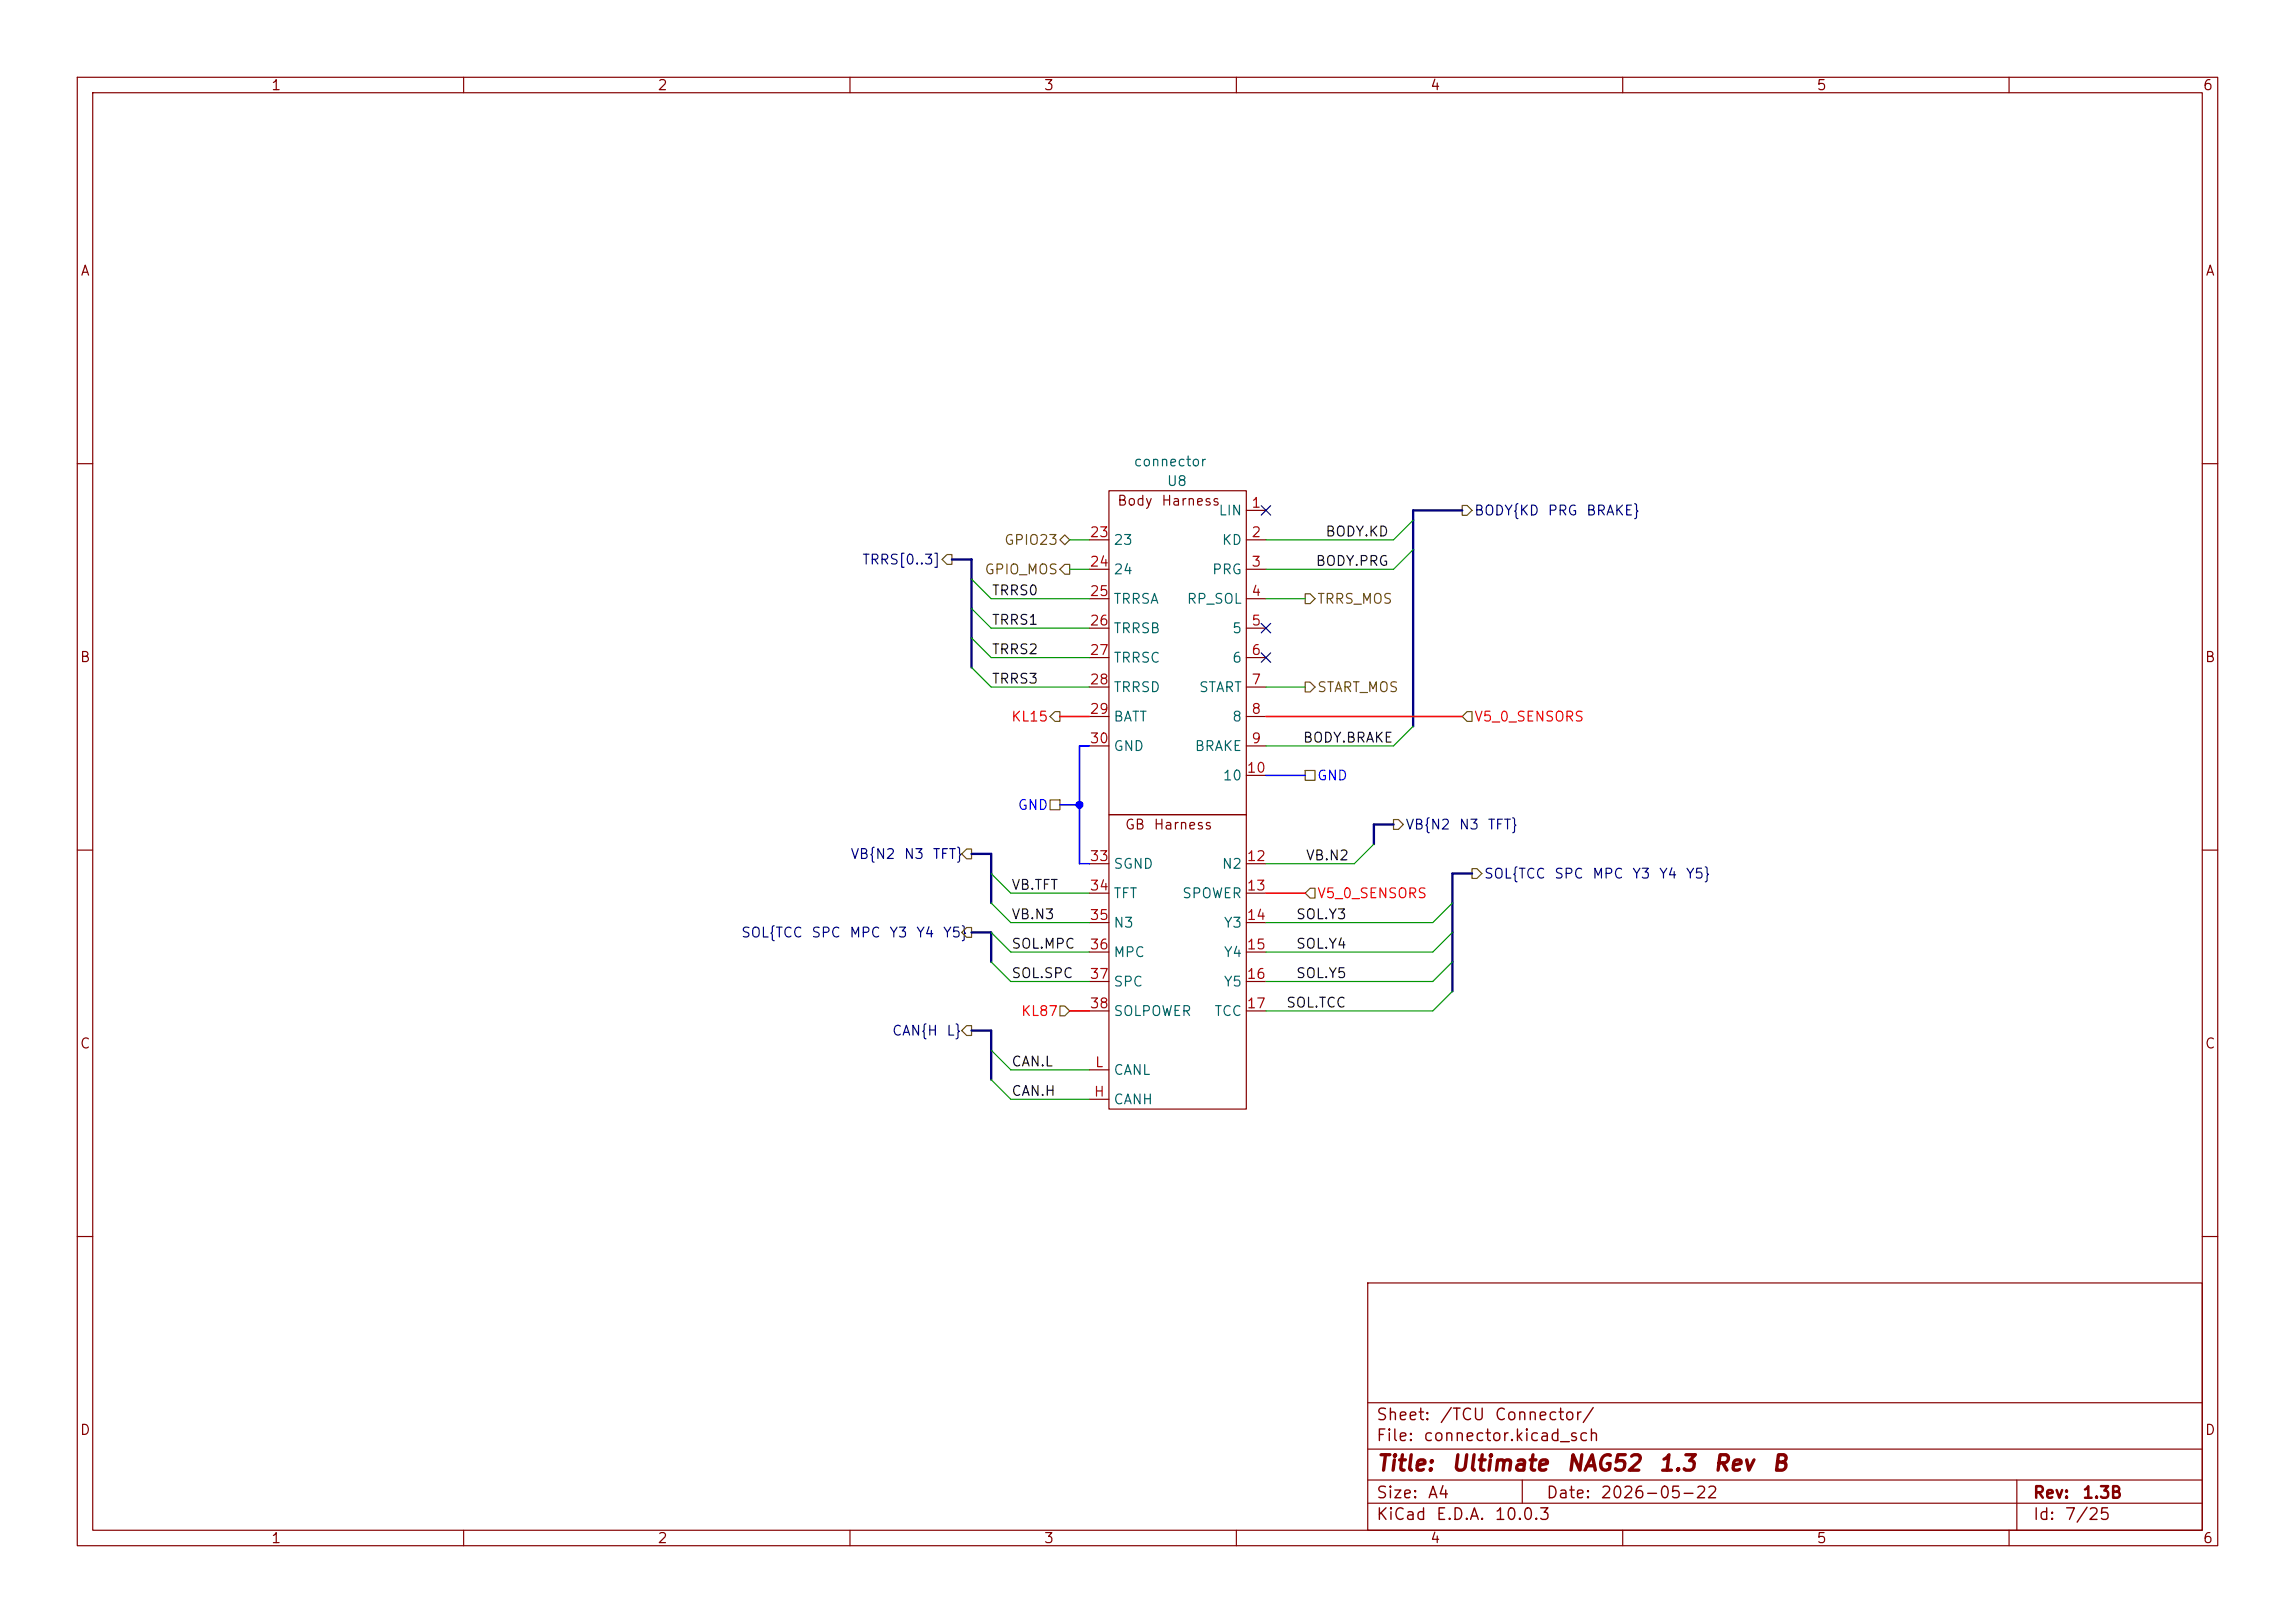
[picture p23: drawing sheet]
<svg xmlns="http://www.w3.org/2000/svg" width="297mm" height="210mm" viewBox="0 0 297 210" stroke-linecap="round" stroke-linejoin="round" font-family="sans-serif">
<defs><g id="words">
<g font-size="2" fill="#840000">
<text x="178" y="190.8">Title:</text>
<text x="187.7" y="190.8">Ultimate</text>
<text x="202.6" y="190.8">NAG52</text>
<text x="214.5" y="190.8">1.3</text>
<text x="221.6" y="190.8">Rev</text>
<text x="229.2" y="190.8">B</text>
</g>
<g font-size="1.5" fill="#840000">
<text x="178" y="184.2">Sheet:</text>
<text x="186.2" y="184.2">/TCU</text>
<text x="193.3" y="184.2">Connector/</text>
<text x="178" y="186.9">File:</text>
<text x="184.1" y="186.9">connector.kicad_sch</text>
<text x="178" y="197.1">KiCad</text>
<text x="178" y="194.3">Size:</text>
<text x="184.7" y="194.3">A4</text>
<text x="185.7" y="197.1">E.D.A.</text>
<text x="193.3" y="197.1">10.0.3</text>
<text x="200" y="194.3">Date:</text>
<text x="207" y="194.3">2026-05-22</text>
<text x="263" y="194.3">Rev:</text>
<text x="263" y="197.1">Id:</text>
<text x="267.1" y="197.1">7/25</text>
<text x="269.4" y="194.3">1.3B</text>
</g>
<g font-size="1.3" fill="#840000">
<text x="35" y="12">1</text>
<text x="85" y="12">2</text>
<text x="135" y="12">3</text>
<text x="185" y="12">4</text>
<text x="235" y="12">5</text>
<text x="285" y="12">6</text>
<text x="10.3" y="36">A</text>
<text x="285.3" y="36">A</text>
<text x="144.5" y="65.7">Body</text>
<text x="150.2" y="65.7">Harness</text>
<text x="10.3" y="86">B</text>
<text x="285.3" y="86">B</text>
<text x="145.5" y="107.7">GB</text>
<text x="149.2" y="107.7">Harness</text>
<text x="10.3" y="136">C</text>
<text x="285.3" y="136">C</text>
<text x="10.3" y="186">D</text>
<text x="285.3" y="186">D</text>
<text x="35" y="200">1</text>
<text x="85" y="200">2</text>
<text x="135" y="200">3</text>
<text x="185" y="200">4</text>
<text x="235" y="200">5</text>
<text x="285" y="200">6</text>
</g>
<g font-size="1.3" fill="#006464">
<text x="146.6" y="60.7">connector</text>
<text x="150.9" y="63.2">U8</text>
<text x="144" y="70.8">23</text>
<text x="157.6" y="67">LIN</text>
<text x="158" y="70.8">KD</text>
<text x="144" y="74.6">24</text>
<text x="156.8" y="74.6">PRG</text>
<text x="144" y="78.4">TRRSA</text>
<text x="144" y="82.3">TRRSB</text>
<text x="153.5" y="78.4">RP_SOL</text>
<text x="159.4" y="82.3">5</text>
<text x="144" y="86.1">TRRSC</text>
<text x="144" y="89.9">TRRSD</text>
<text x="155.1" y="89.9">START</text>
<text x="159.4" y="86.1">6</text>
<text x="144" y="93.7">BATT</text>
<text x="159.4" y="93.7">8</text>
<text x="144" y="97.5">GND</text>
<text x="154.5" y="97.5">BRAKE</text>
<text x="158.2" y="101.3">10</text>
<text x="144" y="112.7">SGND</text>
<text x="158" y="112.7">N2</text>
<text x="144" y="116.5">TFT</text>
<text x="152.9" y="116.5">SPOWER</text>
<text x="144" y="120.4">N3</text>
<text x="144" y="124.2">MPC</text>
<text x="158.3" y="120.4">Y3</text>
<text x="158.3" y="124.2">Y4</text>
<text x="144" y="128">SPC</text>
<text x="144" y="131.8">SOLPOWER</text>
<text x="157.1" y="131.8">TCC</text>
<text x="158.3" y="128">Y5</text>
<text x="144" y="143.2">CANH</text>
<text x="144" y="139.4">CANL</text>
</g>
<g font-size="1.3" fill="#725600">
<text x="129.9" y="70.8">GPIO23</text>
<text x="127.3" y="74.6">GPIO_MOS</text>
<text x="170.4" y="78.4">TRRS_MOS</text>
<text x="170.4" y="89.9">START_MOS</text>
</g>
<g font-size="1.3" fill="#a90000">
<text x="140.9" y="69.8">23</text>
<text x="161.9" y="66">1</text>
<text x="161.9" y="69.8">2</text>
<text x="140.9" y="73.6">24</text>
<text x="140.9" y="77.4">25</text>
<text x="161.9" y="73.6">3</text>
<text x="161.9" y="77.4">4</text>
<text x="140.9" y="81.3">26</text>
<text x="161.9" y="81.3">5</text>
<text x="140.9" y="85.1">27</text>
<text x="140.9" y="88.9">28</text>
<text x="161.9" y="85.1">6</text>
<text x="161.9" y="88.9">7</text>
<text x="140.9" y="92.7">29</text>
<text x="161.9" y="92.7">8</text>
<text x="140.9" y="96.5">30</text>
<text x="161.2" y="100.3">10</text>
<text x="161.9" y="96.5">9</text>
<text x="140.9" y="111.7">33</text>
<text x="161.2" y="111.7">12</text>
<text x="140.9" y="115.5">34</text>
<text x="140.9" y="119.4">35</text>
<text x="161.2" y="115.5">13</text>
<text x="161.2" y="119.4">14</text>
<text x="140.9" y="123.2">36</text>
<text x="161.2" y="123.2">15</text>
<text x="140.9" y="127">37</text>
<text x="140.9" y="130.8">38</text>
<text x="161.2" y="127">16</text>
<text x="161.2" y="130.8">17</text>
<text x="141.5" y="142.2">H</text>
<text x="141.6" y="138.4">L</text>
</g>
<g font-size="1.3" fill="#0f0f0f">
<text x="171.4" y="69.7">BODY.KD</text>
<text x="128.3" y="77.3">TRRS0</text>
<text x="170.2" y="73.5">BODY.PRG</text>
<text x="128.3" y="81.2">TRRS1</text>
<text x="128.3" y="85">TRRS2</text>
<text x="128.3" y="88.8">TRRS3</text>
<text x="168.5" y="96.4">BODY.BRAKE</text>
<text x="168.9" y="111.6">VB.N2</text>
<text x="130.8" y="115.4">VB.TFT</text>
<text x="130.8" y="119.3">VB.N3</text>
<text x="167.6" y="119.3">SOL.Y3</text>
<text x="130.8" y="123.1">SOL.MPC</text>
<text x="167.6" y="123.1">SOL.Y4</text>
<text x="130.8" y="126.9">SOL.SPC</text>
<text x="166.4" y="130.7">SOL.TCC</text>
<text x="167.6" y="126.9">SOL.Y5</text>
<text x="130.8" y="142.1">CAN.H</text>
<text x="130.8" y="138.3">CAN.L</text>
</g>
<g font-size="1.3" fill="#000084">
<text x="190.7" y="67">BODY{KD</text>
<text x="200.2" y="67">PRG</text>
<text x="205.2" y="67">BRAKE}</text>
<text x="111.5" y="73.4">TRRS[0..3]</text>
<text x="181.8" y="107.7">VB{N2</text>
<text x="188.7" y="107.7">N3</text>
<text x="192.4" y="107.7">TFT}</text>
<text x="110" y="111.5">VB{N2</text>
<text x="116.9" y="111.5">N3</text>
<text x="120.6" y="111.5">TFT}</text>
<text x="192" y="114">SOL{TCC</text>
<text x="201.1" y="114">SPC</text>
<text x="206" y="114">MPC</text>
<text x="211.1" y="114">Y3</text>
<text x="214.6" y="114">Y4</text>
<text x="218.1" y="114">Y5}</text>
<text x="95.8" y="121.6">SOL{TCC</text>
<text x="104.9" y="121.6">SPC</text>
<text x="109.8" y="121.6">MPC</text>
<text x="115" y="121.6">Y3</text>
<text x="118.5" y="121.6">Y4</text>
<text x="121.9" y="121.6">Y5}</text>
<text x="115.4" y="134.3">CAN{H</text>
<text x="122.4" y="134.3">L}</text>
</g>
<g font-size="1.3" fill="#f00">
<text x="130.8" y="93.7">KL15</text>
<text x="190.7" y="93.7">V5_0_SENSORS</text>
<text x="170.4" y="116.5">V5_0_SENSORS</text>
<text x="132" y="131.8">KL87</text>
</g>
<g font-size="1.3" fill="#00f">
<text x="170.4" y="101.3">GND</text>
<text x="131.6" y="105.1">GND</text>
</g>
</g></defs>
<g fill="none" stroke="#840000" stroke-width=".15">
<path d="M10 10h277v190h-277zM12 12h273v186h-273zM60 10v2M110 10v2M160 10v2M210 10v2M260 10v2M10 60h2M141 69.9h2.5M141 73.7h2.5M141 77.5h2.5M143.5 63.5h17.8v41.9h-17.8z"/>
<path d="M161.3 66h2.5M161.3 69.9h2.5M161.3 73.7h2.5M161.3 77.5h2.5M285 60h2M141 81.3h2.5M141 85.1h2.5M141 88.9h2.5M141 92.7h2.5M141 96.5h2.5M161.3 81.3h2.5M161.3 85.1h2.5"/>
<path d="M161.3 88.9h2.5M161.3 92.7h2.5M161.3 96.5h2.5M10 110h2M141 111.8h2.5M141 115.6h2.5M141 119.4h2.5M143.5 105.4h17.8v38.1h-17.8zM161.3 100.3h2.5M161.3 111.8h2.5M161.3 115.6h2.5M161.3 119.4h2.5"/>
<path d="M285 110h2M141 123.2h2.5M141 127h2.5M141 130.8h2.5M141 138.4h2.5M161.3 123.2h2.5M161.3 127h2.5M161.3 130.8h2.5M141 142.2h2.5M10 160h2M177 166h108v32h-108zM285 160h2"/>
<path d="M60 198v2M110 198v2M160 198v2M177 194.5h108M177 191.5h108M177 187.5h108M177 181.5h108M197 191.5v3M210 198v2M260 198v2M261 191.5v6.5"/>
</g>
<g fill="none" stroke="#725600" stroke-width=".15">
<path d="M122.6 71.8h.6v1.2h-.6l-.7-.6zM137.2 69.9l.6-.7 .6 .7-.6 .6zM137.2 73.7l.6-.7h.6v1.3h-.6zM168.9 76.8h.6l.7 .7-.7 .6h-.6zM189.2 65.4h.7l.6 .6-.6 .7h-.7zM136.5 92.1h.7v1.2h-.7l-.6-.6zM168.9 88.3h.6l.7 .6-.7 .6h-.6zM168.9 99.7h1.3v1.3h-1.3zM189.2 92.7l.7-.6h.6v1.2h-.6zM125.1 109.9h.6v1.2h-.6l-.6-.6zM135.9 103.5h1.3v1.3h-1.3zM169.5 114.9h.7v1.3h-.7l-.6-.6z"/>
<path d="M180.3 106h.7l.6 .7-.6 .6h-.7zM190.5 112.4h.6l.7 .6-.7 .7h-.6zM125.1 132.7h.6v1.3h-.6l-.6-.6zM125.1 120h.6v1.3h-.6l-.6-.6zM137.2 130.2h.6l.6 .6-.6 .6h-.6z"/>
</g>
<path d="M123.2 72.4h2.5v14M189.2 66h-6.3v28M125.7 110.5h2.6v6.3M180.3 106.7h-2.5v2.5M190.5 113h-2.5v15.3M125.7 120.7h2.6v3.8M125.7 133.4h2.6v6.3" fill="none" stroke="#000084" stroke-width=".3"/>
<path d="M137.2 92.7h3.8M163.8 92.7h25.4M163.8 115.6h5.1M138.4 130.8h2.6" fill="none" stroke="#f00" stroke-width=".2"/>
<g fill="none" stroke="#009600" stroke-width=".15">
<path d="M125.7 74.9l2.6 2.6h12.7M125.7 78.7l2.6 2.6h12.7M138.4 69.9h2.6M138.4 73.7h2.6M163.8 77.5h5.1M182.9 67.3l-2.6 2.6h-16.5M182.9 71.1l-2.6 2.6h-16.5M125.7 86.4l2.6 2.5h12.7M125.7 82.6l2.6 2.5h12.7M163.8 88.9h5.1M182.9 94l-2.6 2.5h-16.5M128.3 116.8l2.5 2.6h10.2"/>
<path d="M128.3 113l2.5 2.6h10.2M177.8 109.2l-2.5 2.6h-11.5M188 116.8l-2.6 2.6h-21.6M128.3 135.9l2.5 2.5h10.2M128.3 139.7l2.5 2.5h10.2M128.3 124.5l2.5 2.5h10.2M128.3 120.7l2.5 2.5h10.2M188 124.5l-2.6 2.5h-21.6M188 128.3l-2.6 2.5h-21.6M188 120.7l-2.6 2.5h-21.6"/>
</g>
<path d="M141 96.5h-1.3v15.3h1.3M137.2 104.1h2.5M163.8 100.3h5.1" fill="none" stroke="#00f" stroke-width=".2"/>
<path d="M163.2 65.4l1.2 1.2M164.4 65.4l-1.2 1.2M163.2 84.5l1.2 1.2M163.2 80.7l1.2 1.2M164.4 84.5l-1.2 1.2M164.4 80.7l-1.2 1.2" fill="none" stroke="#000084" stroke-width=".15"/>
<circle cx="139.7" cy="104.1" r=".46" fill="#00f" stroke="#00f" stroke-width=".13"/>
<use href="#words"/>
</svg>
